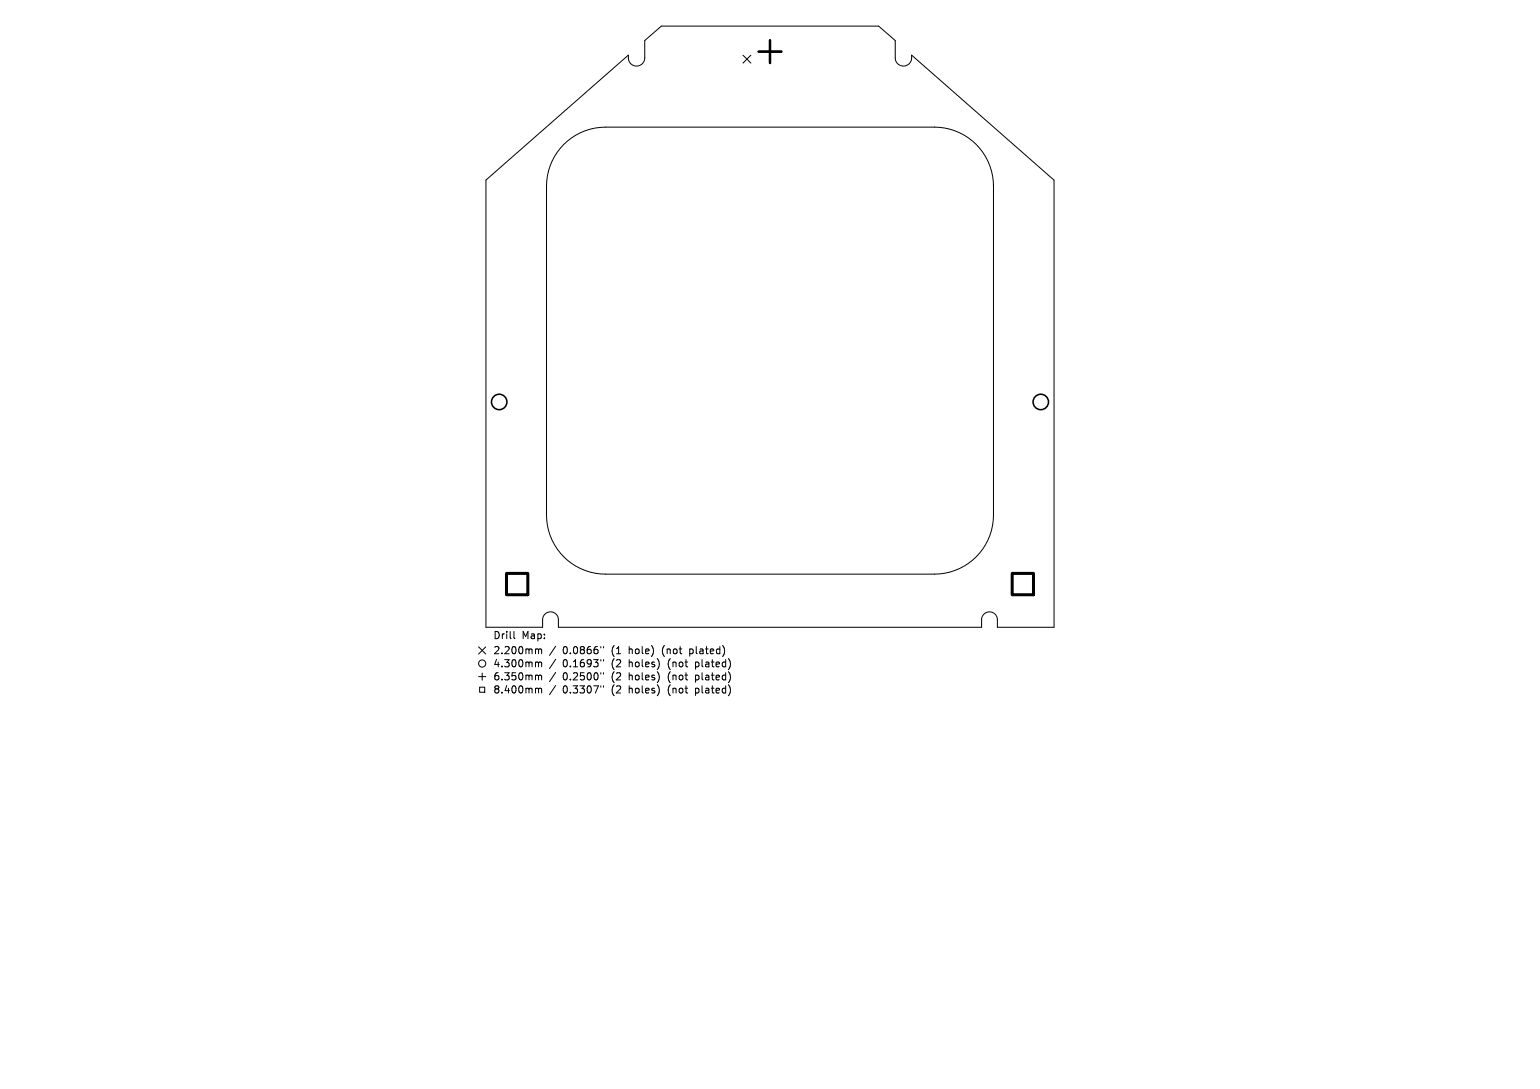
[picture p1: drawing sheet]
<svg xmlns="http://www.w3.org/2000/svg" width="297mm" height="210mm" viewBox="0 0 297 210" stroke-linecap="round" stroke-linejoin="round" font-family="sans-serif">
<defs><g id="words">
<g font-size="1.9">
<text x="95.1" y="123.4">Drill</text>
<text x="100.6" y="123.4">Map:</text>
<text x="95.1" y="126.3">2.200mm</text>
<text x="95.1" y="128.9">4.300mm</text>
<text x="95.1" y="131.4">6.350mm</text>
<text x="108.5" y="126.3">0.0866&quot;</text>
<text x="108.5" y="128.9">0.1693&quot;</text>
<text x="108.5" y="131.4">0.2500&quot;</text>
<text x="118" y="126.3">(1</text>
<text x="118" y="128.9">(2</text>
<text x="118" y="131.4">(2</text>
<text x="121.5" y="126.3">hole)</text>
<text x="121.5" y="128.9">holes)</text>
<text x="121.5" y="131.4">holes)</text>
<text x="128" y="126.3">(not</text>
<text x="129.1" y="128.9">(not</text>
<text x="129.1" y="131.4">(not</text>
<text x="133.4" y="126.3">plated)</text>
<text x="134.6" y="128.9">plated)</text>
<text x="134.6" y="131.4">plated)</text>
<text x="95.1" y="133.9">8.400mm</text>
<text x="108.5" y="133.9">0.3307&quot;</text>
<text x="118" y="133.9">(2</text>
<text x="121.5" y="133.9">holes)</text>
<text x="129.1" y="133.9">(not</text>
<text x="134.6" y="133.9">plated)</text>
</g>
</g></defs>
<g fill="none" stroke="#000" stroke-width=".19">
<path d="M143.3 10.6l1.5 1.6M144.8 10.6l-1.5 1.6M93.7 34.7l27.5-24.1v.6a1.58 1.58 0 0 0 1.6 1.5 1.58 1.58 0 0 0 1.5-1.5v-3.4l3.2-2.8h42l3.2 2.8v3.4a1.58 1.58 0 0 0 1.5 1.5 1.58 1.58 0 0 0 1.6-1.5v-.6l27.5 24.1v86.3h-10.9v-1.5a1.52 1.52 0 0 0-1.6-1.5 1.52 1.52 0 0 0-1.5 1.5v1.5h-81.6v-1.5a1.52 1.52 0 0 0-1.5-1.5 1.52 1.52 0 0 0-1.6 1.5v1.5h-10.9zM108.7 27.9a11.4 11.4 0 0 1 8.1-3.4h63.4a11.4 11.4 0 0 1 11.4 11.4v63.4a11.4 11.4 0 0 1-11.4 11.4h-63.4a11.4 11.4 0 0 1-11.4-11.4v-63.4a11.4 11.4 0 0 1 3.3-8zM92.3 124.7l1.4 1.4M92.3 130.5h1.4M92.5 132.5h1v1h-1zM93 129.8v1.4M93.7 124.7l-1.4 1.4M99.1 121.8v1.2l.2 .2M103.5 125.1l.4 .2M103.5 127.7l.4 .2"/>
<path d="M103.5 130.2l.4 .2M103.5 132.7l.4 .2M103.9 125.3l.2-.2 .3 .1 .1 .9M103.9 125.3v.8M103.9 127.9v.7M103.9 130.4v.7M103.9 132.9v.7M103.9 127.9l.2-.2h.3l.1 .9M103.9 130.4l.2-.2 .3 .1 .1 .8M103.9 132.9l.2-.2 .3 .1 .1 .8M107.2 124.6l-1.2 1.8M107.2 127.1l-1.2 1.8"/>
<path d="M107.2 129.7l-1.2 1.7M107.2 132.2l-1.2 1.8M115.9 124.7v.2M115.9 127.2v.3M115.9 129.7v.3M115.9 132.3v.2M116.4 124.7v.2M116.4 127.2v.3M116.4 129.7v.3M116.4 132.3v.2"/>
<circle cx="93" cy="128" r=".69"/>
</g>
<g fill="none" stroke="#000" stroke-width=".3">
<circle cx="96.3" cy="77.5" r="1.49"/>
<circle cx="200.7" cy="77.5" r="1.49"/>
</g>
<path d="M146.3 10h4.4M148.5 7.8v4.4" fill="none" stroke="#000" stroke-width=".44"/>
<path d="M97.7 110.6h4.1v4.1h-4.1zM195.2 110.6h4.1v4.1h-4.1z" fill="none" stroke="#000" stroke-width=".58"/>
<use href="#words"/>
</svg>
